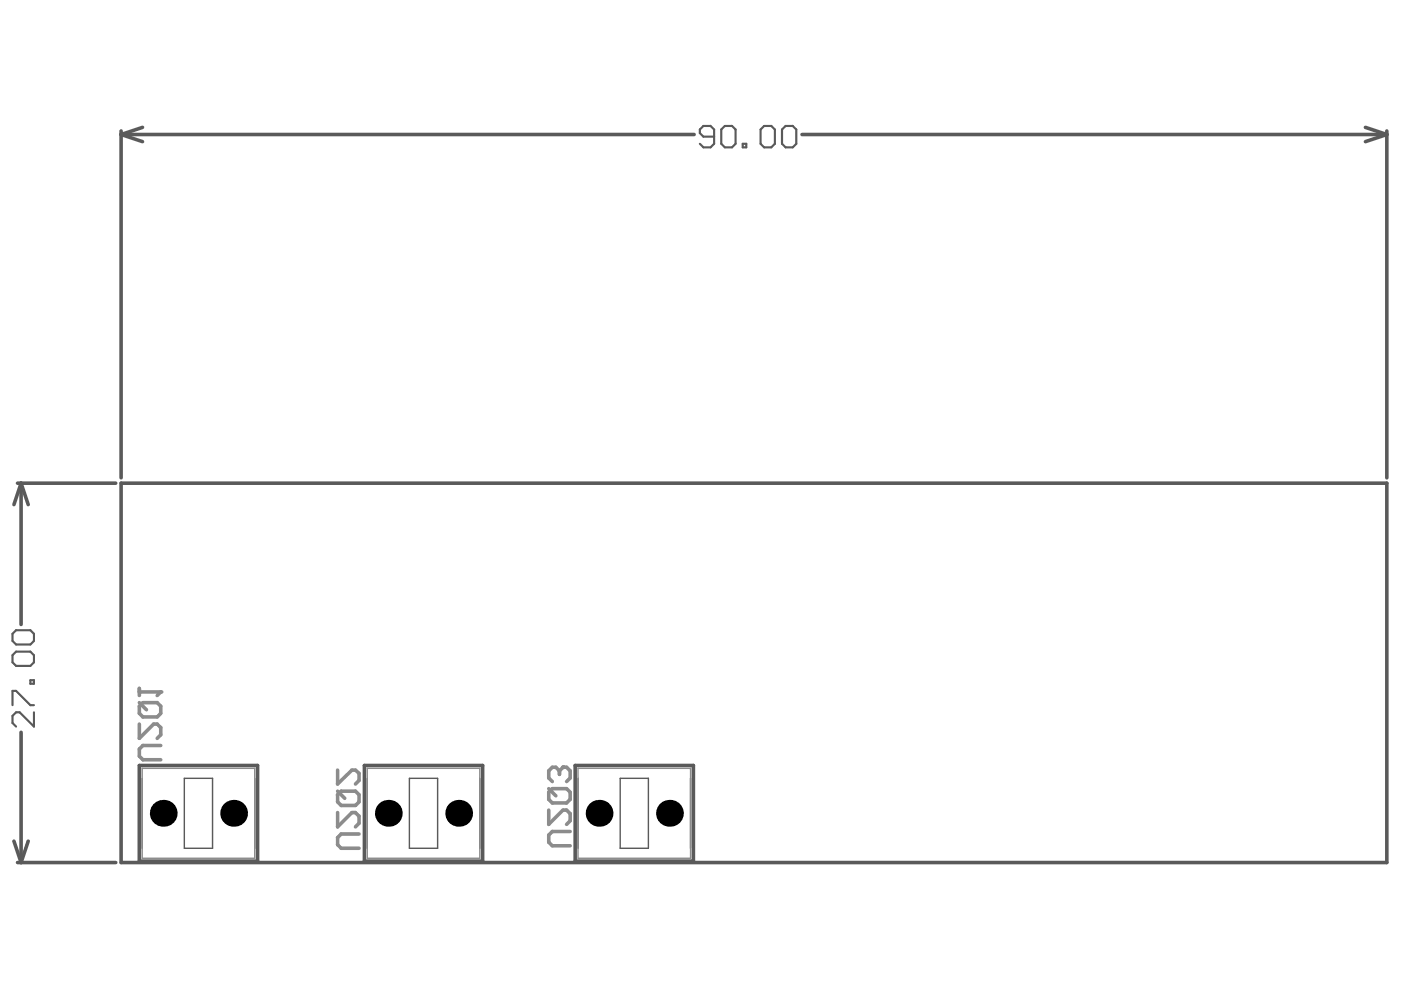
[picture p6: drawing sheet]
<svg xmlns="http://www.w3.org/2000/svg" width="297mm" height="210mm" viewBox="0 0 297 210" stroke-linecap="round" stroke-linejoin="round" font-family="sans-serif">
<path d="M30.1 165v14.9M39.1 165h6v14.9h-6zM54 165v14.9M77.9 165v14.9M86.8 165h6v14.9h-6zM101.7 165v14.9M122.6 165v14.9M131.5 165h6v14.9h-6zM146.4 165v14.9" fill="none" stroke="#5a5a5a" stroke-width=".3"/>
<g fill="none" stroke="#5a5a5a" stroke-width=".76">
<path d="M25.7 27.8v73.5M25.7 28.5l4.5 1.5M25.7 28.5h121.5M30.2 27l-4.5 1.5M170 28.5h124M289.5 27l4.5 1.5M294 27.8v73.5M294 28.5l-4.5 1.5M3.7 102.4h20.8M4.5 102.4l-1.5 4.6M4.5 102.4v30M4.5 102.4l1.5 4.6"/>
<path d="M25.7 102.4h268.3v80.5h-268.3zM4.5 155.3v27.6M3 178.3l1.5 4.6M6 178.3l-1.5 4.6M29.5 162.3h25.1v20.3h-25.1zM77.3 162.3h25v20.3h-25zM121.9 162.3h25.1v20.3h-25.1zM3.7 182.9h20.8"/>
</g>
<path d="M151.4 29h-2.3l-.7-.8v-.7l.7-.8h1.6l.7 .8v3l-.7 .7h-1.6l-.7-.7M152.9 27.5l.8-.8h1.5l.8 .8v3l-.8 .7h-1.5l-.8-.7zM157.5 30.5h.7v.7h-.7zM161.3 27.5l.7-.8h1.5l.8 .8v3l-.8 .7h-1.5l-.7-.7zM165.8 27.5l.8-.8h1.5l.7 .8v3l-.7 .7h-1.5l-.8-.7zM2.7 134.4l.7-.8h3l.8 .8v1.5l-.8 .7h-3l-.7-.7zM2.7 138.9l.7-.7h3l.8 .7v1.5l-.8 .8h-3l-.7-.8zM2.7 149.5v-3h.7l3 3h.8M6.4 144.2h.8v.8h-.8zM7.2 151v3.1l-3-3.1h-.8l-.7 .8v1.5l.7 .8" fill="none" stroke="#5a5a5a" stroke-width=".45"/>
<path d="M30.1 162.9h23.9v19.1h-23.9zM77.9 162.9h23.8v19.1h-23.8zM122.6 162.9h23.8v19.1h-23.8z" fill="none" stroke="#8c8c8c" stroke-width=".3"/>
<path d="M29.5 146v1.5M29.5 149.7l.8-.7h3l.8 .7v1.6l-.8 .7h-3l-.8-.7zM29.5 153.5v3l3.1-3h.7l.8 .8v1.5l-.8 .7M29.5 149l1.6 1.5M29.5 146.7h4.6M34.1 158.1h-3.8l-.8 .7v1.5l.8 .8h3.8" fill="none" stroke="#8c8c8c" stroke-width=".76"/>
<circle cx="34.1" cy="146.7" r=".38" fill="#8c8c8c"/>
<path d="M34.1 146.7l-.8 .8M116.3 168l.8-.8h3l.8 .8v1.5l-.8 .7h-3l-.8-.7zM116.3 171.8v3l3.1-3h.7l.8 .7v1.5l-.8 .8M116.3 167.2l1.6 1.5M119.4 162.7h.7l.8 .7v1.5l-.8 .8M120.9 176.3h-3.8l-.8 .8v1.5l.8 .7h3.8" fill="none" stroke="#8c8c8c" stroke-width=".76"/>
<circle cx="119.4" cy="162.7" r=".38" fill="#8c8c8c"/>
<path d="M71.6 163.3v2.9l3-2.9h.8l.7 .7v1.5l-.7 .7M71.6 168.5l.7-.8h3.1l.7 .8v1.5l-.7 .8h-3.1l-.7-.8zM71.6 172.3v3l3-3h.8l.7 .7v1.6l-.7 .7M71.6 167.7l1.5 1.6M76.1 176.8h-3.8l-.7 .8v1.5l.7 .8h3.8M118.6 163.4v.8M118.6 163.4l-.7-.7h-.8l-.8 .7v1.5l.8 .8M119.4 162.7l-.8 .7" fill="none" stroke="#8c8c8c" stroke-width=".76"/>
<g fill="#000">
<circle cx="34.6" cy="172.4" r="2.84"/>
<circle cx="49.5" cy="172.4" r="2.84"/>
<circle cx="82.3" cy="172.4" r="2.84"/>
<circle cx="97.3" cy="172.4" r="2.84"/>
<circle cx="127" cy="172.4" r="2.84"/>
<circle cx="141.9" cy="172.4" r="2.84"/>
</g>
</svg>
